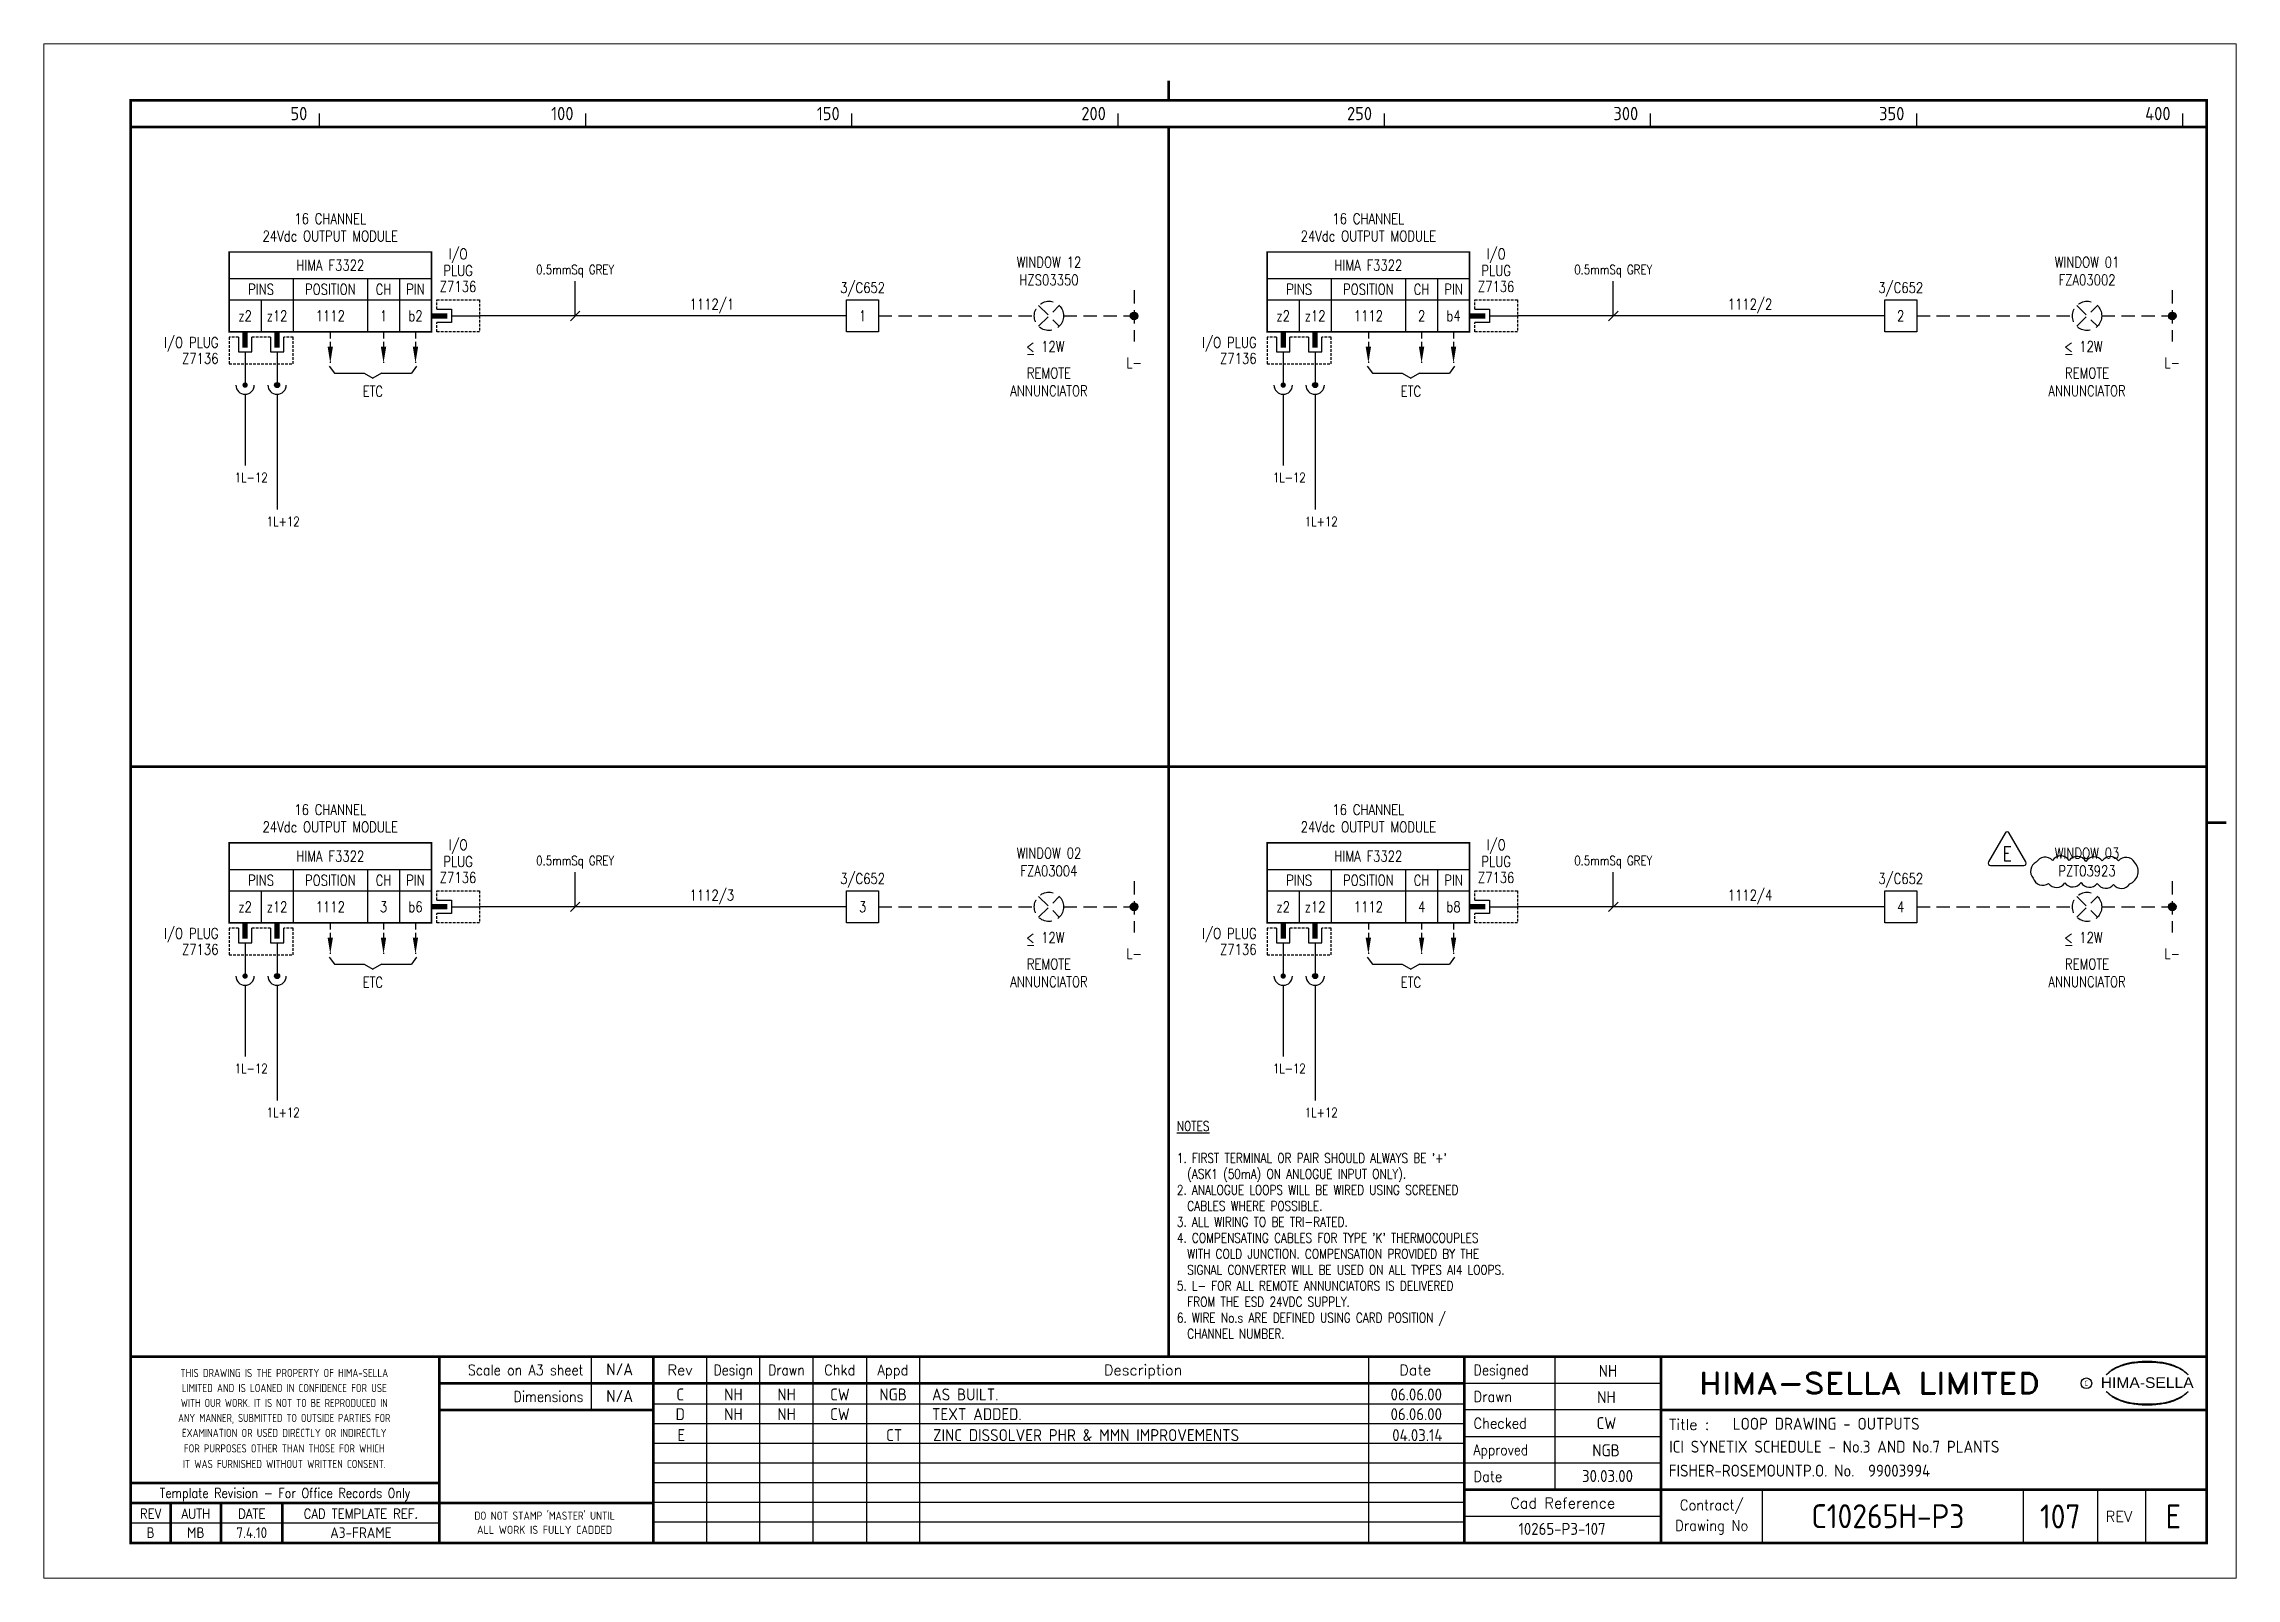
# Paper-space layout 'Layout1' of a CAD drawing. Extents: x 41 to 369, y 29 to 258.
# The model-space entities are those that its viewports show. They can reach past a viewport. Long polylines and large blocks are cut down to what shows.
import ezdxf
from ezdxf.enums import TextEntityAlignment as Align

# ---------------------------------------------------------------- set-up
doc = ezdxf.new("R2010")
doc.units = 0
doc.header["$LTSCALE"] = 0.25
doc.header["$MEASUREMENT"] = 0
doc.linetypes.add('HIDDEN2', pattern=[4.7625, 3.175, -1.5875])
doc.layers.get('0').update_dxf_attribs({"color": 41, "linetype": 'CONTINUOUS'})
for name, color, linetype in [('00-DRG_FRAME', 12, 'CONTINUOUS'), ('01-DRAW', 7, 'CONTINUOUS'), ('02-TEXT', 2, 'CONTINUOUS'), ('051-TEXT', 2, 'CONTINUOUS'), ('117', 7, 'CONTINUOUS'), ('117-TEXT', 2, 'CONTINUOUS'), ('DIM', 3, 'CONTINUOUS'), ('LAB', 2, 'CONTINUOUS'), ('RACK', 2, 'CONTINUOUS'), ('SLOT', 2, 'CONTINUOUS'), ('SNA', 2, 'CONTINUOUS'), ('TEXT', 2, 'CONTINUOUS'), ('TPOL', 3, 'CONTINUOUS'), ('XR_FUNCTION', 2, 'CONTINUOUS'), ('XR_MAIN', 2, 'CONTINUOUS')]:
    doc.layers.add(name, color=color, linetype=linetype)
doc.styles.add('ARIAL', font='ARIAL.TTF', dxfattribs={"height": 2.5})
doc.styles.add('CROSSREF', font='romans.shx', dxfattribs={"width": 0.8, "height": 2})
doc.styles.add('FUNCTION', font='ROMANS.shx', dxfattribs={"width": 0.8, "height": 2.5})
doc.styles.add('ISO', font='iso.shx')
doc.styles.add('PINS', font='ROMANS.shx', dxfattribs={"width": 0.8, "height": 2.5})
doc.styles.add('RACK', font='ROMANS.shx', dxfattribs={"width": 0.8, "height": 2.5})
doc.styles.add('ROMAND', font='ROMAND')
doc.styles.add('ROMANS', font='romans.shx', dxfattribs={"width": 0.8})
doc.styles.add('SLOT', font='romans.shx', dxfattribs={"width": 0.8, "height": 2})
doc.styles.add('SYMBOL', font='ROMANS.shx', dxfattribs={"width": 0.8, "height": 20})

psp = doc.layouts.get("Layout1")

msp = doc.modelspace()

# ---------------------------------------------------------------- texts
at = {"layer": '00-DRG_FRAME', "style": 'ISO'}
for s, p in [('50', (47.69, 267.75)), ('100', (97.69, 267.75)), ('150', (147.69, 267.75)), ('200', (197.69, 267.75)), ('250', (247.69, 267.75)), ('300', (297.69, 267.75)), ('350', (347.69, 267.75)), ('400', (397.69, 267.75))]:
    msp.add_text(s, height=2.5, dxfattribs=at).set_placement(p, align=Align.RIGHT)
at = {"layer": '00-DRG_FRAME', "color": 3, "style": 'ISO'}
for s, width, p in [('THIS DRAWING IS THE PROPERTY OF HIMA-SELLA', 0.9, (43.36, 32.44)), ("DO NOT STAMP 'MASTER' UNTIL", 0.95, (92.25, 5.79))]:
    msp.add_text(s, height=1.53, dxfattribs=dict(at, width=width)).set_placement(p, align=Align.MIDDLE)
at = {"layer": '00-DRG_FRAME', "color": 4, "style": 'ROMAND', "width": 0.87}
for s, p in [('Scale on A3 sheet', (99.54, 32)), ('Dimensions', (99.54, 27.01))]:
    msp.add_text(s, height=2, dxfattribs=at).set_placement(p, align=Align.RIGHT)
at = {"layer": '00-DRG_FRAME', "color": 4, "style": 'ROMAND'}
for s, p in [('Rev', (117.7, 32)), ('Description', (204.69, 32)), ('Date', (255.79, 32))]:
    msp.add_text(s, height=2, dxfattribs=at).set_placement(p, align=Align.CENTER)
for s, width, p in [('Design', 0.85, (127.7, 32)), ('Drawn', 0.85, (137.7, 32)), ('Chkd', 0.9, (147.7, 32)), ('Appd', 0.9, (157.7, 32))]:
    msp.add_text(s, height=2, dxfattribs=dict(at, width=width)).set_placement(p, align=Align.CENTER)
for s, width, p in [('Designed', 0.87, (266.75, 32)), ('Drawn', 0.9, (266.75, 27)), ('Checked', 0.9, (266.75, 22)), ('Approved', 0.85, (266.75, 17)), ('Date', 0.9, (266.75, 12))]:
    msp.add_text(s, height=2, dxfattribs=dict(at, width=width)).set_placement(p)
at = {"layer": '00-DRG_FRAME', "color": 3, "style": 'ISO'}
for s, width, p in [('LIMITED AND IS LOANED IN CONFIDENCE FOR USE', 0.9, (43.36, 29.62)), ('ANY MANNER, SUBMITTED TO OUTSIDE PARTIES FOR', 0.87, (43.36, 23.99)), ('WITH OUR WORK. IT IS NOT TO BE REPRODUCED IN', 0.87, (43.36, 26.81)), ('EXAMINATION OR USED DIRECTLY OR INDIRECTLY', 0.9, (43.36, 21.18)), ('FOR PURPOSES OTHER THAN THOSE FOR WHICH', 0.9, (43.36, 18.27)), ('IT WAS FURNISHED WITHOUT WRITTEN CONSENT.', 0.9, (43.36, 15.35))]:
    msp.add_text(s, height=1.53, dxfattribs=dict(at, width=width)).set_placement(p, align=Align.MIDDLE_CENTER)
at = {"layer": '00-DRG_FRAME', "style": 'ROMAND', "width": 1.15}
msp.add_text('HIMA-SELLA LIMITED', height=4, dxfattribs=at).set_placement((341.1, 30.5), align=Align.MIDDLE)
at = {"layer": '00-DRG_FRAME', "color": 3, "style": 'ISO', "width": 0.9}
msp.add_text('C', height=1, dxfattribs=at).set_placement((381.84, 30), align=Align.CENTER)
at = {"layer": '00-DRG_FRAME', "style": 'ARIAL', "width": 1.05}
msp.add_text('HIMA-SELLA', height=2, dxfattribs=at).set_placement((393.3, 29.63), align=Align.CENTER)
at = {"layer": '00-DRG_FRAME', "color": 4, "style": 'ROMAND'}
msp.add_text('Title :', height=2, dxfattribs=at).set_placement((303.5, 21.75))
for s, height, width, p in [('Template Revision - For Office Records Only', 1.8, 0.85, (43.5, 9.62)), ('Contract/', 2, 0.9, (311.5, 7.5)), ('REV', 1.8, 0.9, (18.25, 6)), ('AUTH', 1.8, 0.9, (26.75, 6)), ('DATE', 1.8, 0.9, (37.25, 6)), ('CAD TEMPLATE REF.', 1.8, 0.9, (57.75, 6)), ('Drawing No', 2, 0.9, (311.5, 3.5))]:
    msp.add_text(s, height=height, dxfattribs=dict(at, width=width)).set_placement(p, align=Align.MIDDLE)
for s, p in [('Cad Reference', (283.5, 8)), ('REV', (388, 5.5))]:
    msp.add_text(s, height=2, dxfattribs=at).set_placement(p, align=Align.MIDDLE)
at = {"layer": '00-DRG_FRAME', "color": 41, "style": 'ISO'}
for s, p in [('B', (18.25, 1.45)), ('MB', (26.75, 1.45)), ('7.4.10', (37.25, 1.45)), ('A3-FRAME', (57.75, 1.45))]:
    msp.add_text(s, height=2, dxfattribs=at).set_placement(p, align=Align.CENTER)
at = {"layer": '00-DRG_FRAME', "color": 3, "style": 'ISO'}
msp.add_text('ALL WORK IS FULLY CADDED', height=1.53, dxfattribs=at).set_placement((92.25, 2.98), align=Align.MIDDLE_CENTER)
at = {"layer": '01-DRAW', "color": 2, "style": 'ROMANS', "width": 0.8}
for p in [(60, 215.83), (255, 215.83), (60, 104.83), (255, 104.83)]:
    msp.add_text('ETC', height=2, dxfattribs=at).set_placement(p, align=Align.CENTER)
at = {"layer": '01-DRAW', "style": 'ROMANS', "width": 0.8}
for s, p in [('1L-12', (34.06, 199.76)), ('1L-12', (229.06, 199.76)), ('1L+12', (40.06, 191.5)), ('1L+12', (235.06, 191.5)), ('1L-12', (34.06, 88.76)), ('1L-12', (229.06, 88.76)), ('1L+12', (40.06, 80.5)), ('1L+12', (235.06, 80.5))]:
    msp.add_text(s, height=1.75, dxfattribs=at).set_placement(p)
at = {"layer": '01-DRAW', "char_height": 2, "attachment_point": 5, "style": 'ROMANS'}
for s, insert in [('1', (152, 231)), ('2', (347, 231)), ('3', (152, 120)), ('4', (347, 120))]:
    msp.add_mtext_dynamic_manual_height_columns(s, width=6, gutter_width=12.5, heights=[5.95], dxfattribs=dict(at, insert=insert))
at = {"layer": '01-DRAW', "insert": (211.02, 79.72), "char_height": 1.8, "width": 80.9791, "attachment_point": 1, "style": 'ROMANS'}
msp.add_mtext("{\\LNOTES\\P\\P}1. FIRST TERMINAL OR PAIR SHOULD ALWAYS BE '+'\\P  (ASK1 (50mA) ON ANLOGUE INPUT ONLY).\\P2. ANALOGUE LOOPS WILL BE WIRED USING SCREENED\\P  CABLES WHERE POSSIBLE.\\P3. ALL WIRING TO BE TRI-RATED.\\P4. COMPENSATING CABLES FOR TYPE 'K' THERMOCOUPLES \\P  WITH COLD JUNCTION. COMPENSATION PROVIDED BY THE\\P  SIGNAL CONVERTER WILL BE USED ON ALL TYPES AI4 LOOPS.\\P5. L- FOR ALL REMOTE ANNUNCIATORS IS DELIVERED \\P  FROM THE ESD 24VDC SUPPLY.\\P6. WIRE No.s ARE DEFINED USING CARD POSITION /\\P  CHANNEL NUMBER.          ", dxfattribs=at)
at = {"layer": '051-TEXT', "style": 'ROMANS', "width": 0.8}
for s, p in [('3/C652', (152, 235.3)), ('3/C652', (347, 235.3)), ('1112/1', (123.68, 232.19)), ('1112/2', (318.68, 232.19)), ('1112/3', (123.68, 121.19)), ('3/C652', (152, 124.3)), ('1112/4', (318.68, 121.19)), ('3/C652', (347, 124.3))]:
    msp.add_text(s, height=2, dxfattribs=at).set_placement(p, align=Align.CENTER)
for p in [(203, 223.2), (398, 223.2), (203, 112.2), (398, 112.2)]:
    msp.add_text('L-', height=2, dxfattribs=at).set_placement(p, align=Align.TOP_CENTER)
at = {"layer": '117-TEXT', "style": 'SLOT', "width": 0.8}
for s, p in [('<', (182.68, 224.24)), ('-', (182.68, 222.88)), ('12W', (185.54, 224.23)), ('<', (377.68, 224.24)), ('-', (377.68, 222.88)), ('12W', (380.54, 224.23)), ('<', (182.68, 113.24)), ('-', (182.68, 111.88)), ('12W', (185.54, 113.23)), ('<', (377.68, 113.24)), ('-', (377.68, 111.88)), ('12W', (380.54, 113.23))]:
    msp.add_text(s, height=2, dxfattribs=at).set_placement(p)
at = {"layer": 'DIM', "style": 'ROMANS', "width": 0.8}
for p in [(98, 238.81), (293, 238.81), (98, 127.81), (293, 127.81)]:
    msp.add_text('0.5mmSq GREY', height=1.75, dxfattribs=at).set_placement(p, align=Align.CENTER)
at = {"layer": 'TEXT', "color": 2, "char_height": 2, "width": 50, "style": 'ROMANS'}
for s, insert, attachment_point in [('WINDOW 12\\PHZS03350', (187, 236.75), 8), ('WINDOW 01\\PFZA03002', (382, 236.75), 8), ('REMOTE\\PANNUNCIATOR', (187, 221.25), 2), ('REMOTE\\PANNUNCIATOR', (382, 221.25), 2), ('WINDOW 02\\PFZA03004', (187, 125.75), 8), ('WINDOW 03\\PPZT03923', (382, 125.75), 8), ('REMOTE\\PANNUNCIATOR', (187, 110.25), 2), ('REMOTE\\PANNUNCIATOR', (382, 110.25), 2)]:
    msp.add_mtext(s, dxfattribs=dict(at, insert=insert, attachment_point=attachment_point))

# ---------------------------------------------------------------- blocks, each defined once
blk = doc.blocks.new('A3-REVA')
at = {"layer": '051-TEXT', "style": 'ISO'}
for tag, p in [('DESIGNED', (292.01, 31.7)), ('A', (117.73, 27.28)), ('DES', (127.73, 27.28)), ('DRN', (137.73, 27.28)), ('CHKD', (147.73, 27.28)), ('APPD', (157.73, 27.28)), ('DATE', (256, 27.28)), ('DRAWN', (291.72, 26.77)), ('CHECKED', (291.72, 21.89)), ('APPD', (291.65, 16.79)), ('DATE', (291.92, 11.96))]:
    blk.add_attdef(tag, text='', height=2.25, dxfattribs=at).set_placement(p, align=Align.CENTER)
blk.add_attdef('DESCRIPTION', (165.03, 27.28), '', height=2.25, dxfattribs=at)
blk = doc.blocks.new('A3-TITLE')
at = {"layer": '051-TEXT', "style": 'ISO'}
blk.add_attdef('TITLE_1', (315.46, 21.78), '', height=2.25, dxfattribs=at)
for tag, p in [('DRGNO', (376.96, 3.24)), ('REV.', (398.2, 3.24))]:
    blk.add_attdef(tag, text='', height=4.5, dxfattribs=at).set_placement(p, align=Align.CENTER)
blk = doc.blocks.new('A3-CONTRACT')
at = {"layer": '051-TEXT', "color": 41, "style": 'ISO'}
for tag, height, p in [('SCALE', 2.25, (106.71, 31.82)), ('DIMS', 2.25, (106.71, 26.8)), ('CONTRACT', 4.5, (344.94, 3.1)), ('CAD-REF', 2.25, (283.73, 1.84))]:
    blk.add_attdef(tag, text='', height=height, dxfattribs=at).set_placement(p, align=Align.CENTER)
for tag, p in [('TITLE_2', (303.86, 17.28)), ('TITLE_3', (303.79, 12.78))]:
    blk.add_attdef(tag, p, '', height=2.25, dxfattribs=at)
blk = doc.blocks.new('A3-REVB')
at = {"layer": '051-TEXT', "style": 'ISO'}
for tag, p in [('A', (124.85, -20.36)), ('DES', (134.85, -20.36)), ('DRN', (144.85, -20.36)), ('CHKD', (154.85, -20.36)), ('APPD', (164.85, -20.36)), ('DATE', (263.12, -20.36))]:
    blk.add_attdef(tag, text='', height=2.25, dxfattribs=at).set_placement(p, align=Align.CENTER)
blk.add_attdef('DESCRIPTION', (172.15, -20.36), '', height=2.25, dxfattribs=at)
blk = doc.blocks.new('F3322-01')
for p, q in [((-38, 7), (0, 7)), ((-26, 7), (-26, -3)), ((-12, 7), (-12, -3)), ((-6, 7), (-6, -3)), ((-38, 3), (0, 3)), ((-32, 3), (-32, -3)), ((1, 1.25), (3.75, 1.25)), ((3.75, 1.25), (3.75, -1.25)), ((3.75, 0), (9, 0)), ((-36.25, -4), (-36.25, -6.75)), ((-33.75, -6.75), (-33.75, -4)), ((-30.25, -4), (-30.25, -6.75)), ((-27.75, -6.75), (-27.75, -4)), ((3.75, -1.25), (1, -1.25)), ((-36.25, -6.75), (-33.75, -6.75)), ((-35, -6.75), (-35, -9)), ((-30.25, -6.75), (-27.75, -6.75)), ((-29, -6.75), (-29, -9))]:
    blk.add_line(p, q)
at = {"const_width": 0.3}
blk.add_lwpolyline([(0, -3), (-38, -3), (-38, 12), (0, 12)], close=True, dxfattribs=at)
blk.add_lwpolyline([(3, 0, 1, 1, 0), (0, 0, 0.5, 0.5, 0)], format="xyseb")
at = {"color": 3, "linetype": 'HIDDEN2', "ltscale": 0.4}
for points in [[(1, 1.25), (1, 3), (9, 3), (9, -3), (1, -3), (1, -1.25)], [(-36.25, -4), (-38, -4), (-38, -9), (-26, -9), (-26, -4), (-27.75, -4)], [(-30.25, -4), (-33.75, -4)]]:
    blk.add_lwpolyline(points, dxfattribs=at)
at = {"const_width": 1}
for points in [[(-35, -6), (-35, -3)], [(-29, -6), (-29, -3)]]:
    blk.add_lwpolyline(points, dxfattribs=at)
at = {"layer": 'LAB', "style": 'PINS', "width": 0.8, "flags": 1}
blk.add_attdef('LAB1', text='', height=1.5, dxfattribs=at).set_placement((-41, -1), align=Align.RIGHT)
at = {"layer": 'RACK', "style": 'RACK', "width": 0.8}
blk.add_attdef('SLOT', text='', height=2, dxfattribs=at).set_placement((-19, 0), align=Align.MIDDLE)
at = {"layer": 'SLOT', "style": 'SLOT', "width": 0.8}
blk.add_attdef('ADD1', text='', height=2, dxfattribs=at).set_placement((-9, 0), align=Align.MIDDLE)
at = {"layer": 'SNA', "style": 'SYMBOL', "width": 0.8, "flags": 1}
blk.add_attdef('SNA', text='', height=1.5, dxfattribs=at).set_placement((-41, 5), align=Align.RIGHT)
at = {"layer": 'TEXT', "style": 'ROMANS', "width": 0.8}
for s, p in [('16 CHANNEL', (-19, 17.25)), ('24Vdc OUTPUT MODULE', (-19, 14))]:
    blk.add_text(s, height=2, dxfattribs=at).set_placement(p, align=Align.CENTER)
for s, p in [('I/O', (5, 11.5)), ('HIMA F3322', (-19, 9.5)), ('PLUG', (5, 8.5)), ('PINS', (-32, 5)), ('POSITION', (-19, 5)), ('CH', (-9, 5)), ('PIN', (-3, 5)), ('Z7136', (5, 5.5)), ('z2', (-35, 0)), ('z12', (-29, 0)), ('b2', (-3, 0))]:
    blk.add_text(s, height=2, dxfattribs=at).set_placement(p, align=Align.MIDDLE)
for s, p in [('I/O PLUG', (-40, -5)), ('Z7136', (-40, -8))]:
    blk.add_text(s, height=2, dxfattribs=at).set_placement(p, align=Align.MIDDLE_RIGHT)
at = {"layer": 'TPOL', "color": 2, "style": 'PINS', "width": 0.8}
blk.add_attdef('CN1', text='', height=2, dxfattribs=at).set_placement((-3, 0), align=Align.MIDDLE)
at = {"layer": 'TPOL', "style": 'PINS', "width": 0.8, "flags": 1}
blk.add_attdef('CN2', text='', height=1, dxfattribs=at).set_placement((9, 0), align=Align.MIDDLE_RIGHT)
for tag, p in [('CN3', (-35, -9)), ('CN4', (-29, -9))]:
    blk.add_attdef(tag, text='', height=1, dxfattribs=at).set_placement(p, align=Align.BOTTOM_CENTER)
at = {"layer": 'XR_FUNCTION', "style": 'FUNCTION', "width": 0.8, "flags": 1}
blk.add_attdef('XR_FUNCTION', text='', height=1.5, dxfattribs=at).set_placement((-41, 7), align=Align.RIGHT)
at = {"layer": 'XR_MAIN', "style": 'CROSSREF', "width": 0.8, "flags": 1}
blk.add_attdef('XR_MAIN', text='', height=1.5, dxfattribs=at).set_placement((-41, 1), align=Align.RIGHT)
blk = doc.blocks.new('DOT')
for radius in [0.75, 0.65, 0.55, 0.45, 0.35, 0.25, 0.15, 0.05]:
    blk.add_circle((0, 0), radius)
blk = doc.blocks.new('F3322-02')
for p, q in [((-38, 7), (0, 7)), ((-26, 7), (-26, -3)), ((-12, 7), (-12, -3)), ((-6, 7), (-6, -3)), ((-38, 3), (0, 3)), ((-32, 3), (-32, -3)), ((1, 1.25), (3.75, 1.25)), ((3.75, 1.25), (3.75, -1.25)), ((3.75, 0), (9, 0)), ((-36.25, -4), (-36.25, -6.75)), ((-33.75, -6.75), (-33.75, -4)), ((-30.25, -4), (-30.25, -6.75)), ((-27.75, -6.75), (-27.75, -4)), ((3.75, -1.25), (1, -1.25)), ((-36.25, -6.75), (-33.75, -6.75)), ((-35, -6.75), (-35, -9)), ((-30.25, -6.75), (-27.75, -6.75)), ((-29, -6.75), (-29, -9))]:
    blk.add_line(p, q)
at = {"const_width": 0.3}
blk.add_lwpolyline([(0, -3), (-38, -3), (-38, 12), (0, 12)], close=True, dxfattribs=at)
blk.add_lwpolyline([(3, 0, 1, 1, 0), (0, 0, 0.5, 0.5, 0)], format="xyseb")
at = {"color": 3, "linetype": 'HIDDEN2', "ltscale": 0.4}
for points in [[(1, 1.25), (1, 3), (9, 3), (9, -3), (1, -3), (1, -1.25)], [(-36.25, -4), (-38, -4), (-38, -9), (-26, -9), (-26, -4), (-27.75, -4)], [(-30.25, -4), (-33.75, -4)]]:
    blk.add_lwpolyline(points, dxfattribs=at)
at = {"const_width": 1}
for points in [[(-35, -6), (-35, -3)], [(-29, -6), (-29, -3)]]:
    blk.add_lwpolyline(points, dxfattribs=at)
at = {"layer": 'LAB', "style": 'PINS', "width": 0.8, "flags": 1}
blk.add_attdef('LAB1', text='', height=1.5, dxfattribs=at).set_placement((-41, -1), align=Align.RIGHT)
at = {"layer": 'RACK', "style": 'RACK', "width": 0.8}
blk.add_attdef('SLOT', text='', height=2, dxfattribs=at).set_placement((-19, 0), align=Align.MIDDLE)
at = {"layer": 'SLOT', "style": 'SLOT', "width": 0.8}
blk.add_attdef('ADD1', text='', height=2, dxfattribs=at).set_placement((-9, 0), align=Align.MIDDLE)
at = {"layer": 'SNA', "style": 'SYMBOL', "width": 0.8, "flags": 1}
blk.add_attdef('SNA', text='', height=1.5, dxfattribs=at).set_placement((-41, 5), align=Align.RIGHT)
at = {"layer": 'TEXT', "style": 'ROMANS', "width": 0.8}
for s, p in [('16 CHANNEL', (-19, 17.25)), ('24Vdc OUTPUT MODULE', (-19, 14))]:
    blk.add_text(s, height=2, dxfattribs=at).set_placement(p, align=Align.CENTER)
for s, p in [('I/O', (5, 11.5)), ('HIMA F3322', (-19, 9.5)), ('PLUG', (5, 8.5)), ('PINS', (-32, 5)), ('POSITION', (-19, 5)), ('CH', (-9, 5)), ('PIN', (-3, 5)), ('Z7136', (5, 5.5)), ('z2', (-35, 0)), ('z12', (-29, 0)), ('b4', (-3, 0))]:
    blk.add_text(s, height=2, dxfattribs=at).set_placement(p, align=Align.MIDDLE)
for s, p in [('I/O PLUG', (-40, -5)), ('Z7136', (-40, -8))]:
    blk.add_text(s, height=2, dxfattribs=at).set_placement(p, align=Align.MIDDLE_RIGHT)
at = {"layer": 'TPOL', "color": 2, "style": 'PINS', "width": 0.8}
blk.add_attdef('CN1', text='', height=2, dxfattribs=at).set_placement((-3, 0), align=Align.MIDDLE)
at = {"layer": 'TPOL', "style": 'PINS', "width": 0.8, "flags": 1}
blk.add_attdef('CN2', text='', height=1, dxfattribs=at).set_placement((9, 0), align=Align.MIDDLE_RIGHT)
for tag, p in [('CN3', (-35, -9)), ('CN4', (-29, -9))]:
    blk.add_attdef(tag, text='', height=1, dxfattribs=at).set_placement(p, align=Align.BOTTOM_CENTER)
at = {"layer": 'XR_FUNCTION', "style": 'FUNCTION', "width": 0.8, "flags": 1}
blk.add_attdef('XR_FUNCTION', text='', height=1.5, dxfattribs=at).set_placement((-41, 7), align=Align.RIGHT)
at = {"layer": 'XR_MAIN', "style": 'CROSSREF', "width": 0.8, "flags": 1}
blk.add_attdef('XR_MAIN', text='', height=1.5, dxfattribs=at).set_placement((-41, 1), align=Align.RIGHT)
blk = doc.blocks.new('F3322-03')
for p, q in [((-38, 7), (0, 7)), ((-26, 7), (-26, -3)), ((-12, 7), (-12, -3)), ((-6, 7), (-6, -3)), ((-38, 3), (0, 3)), ((-32, 3), (-32, -3)), ((1, 1.25), (3.75, 1.25)), ((3.75, 1.25), (3.75, -1.25)), ((3.75, 0), (9, 0)), ((-36.25, -4), (-36.25, -6.75)), ((-33.75, -6.75), (-33.75, -4)), ((-30.25, -4), (-30.25, -6.75)), ((-27.75, -6.75), (-27.75, -4)), ((3.75, -1.25), (1, -1.25)), ((-36.25, -6.75), (-33.75, -6.75)), ((-35, -6.75), (-35, -9)), ((-30.25, -6.75), (-27.75, -6.75)), ((-29, -6.75), (-29, -9))]:
    blk.add_line(p, q)
at = {"const_width": 0.3}
blk.add_lwpolyline([(0, -3), (-38, -3), (-38, 12), (0, 12)], close=True, dxfattribs=at)
blk.add_lwpolyline([(3, 0, 1, 1, 0), (0, 0, 0.5, 0.5, 0)], format="xyseb")
at = {"color": 3, "linetype": 'HIDDEN2', "ltscale": 0.4}
for points in [[(1, 1.25), (1, 3), (9, 3), (9, -3), (1, -3), (1, -1.25)], [(-36.25, -4), (-38, -4), (-38, -9), (-26, -9), (-26, -4), (-27.75, -4)], [(-30.25, -4), (-33.75, -4)]]:
    blk.add_lwpolyline(points, dxfattribs=at)
at = {"const_width": 1}
for points in [[(-35, -6), (-35, -3)], [(-29, -6), (-29, -3)]]:
    blk.add_lwpolyline(points, dxfattribs=at)
at = {"layer": 'LAB', "style": 'PINS', "width": 0.8, "flags": 1}
blk.add_attdef('LAB1', text='', height=1.5, dxfattribs=at).set_placement((-41, -1), align=Align.RIGHT)
at = {"layer": 'RACK', "style": 'RACK', "width": 0.8}
blk.add_attdef('SLOT', text='', height=2, dxfattribs=at).set_placement((-19, 0), align=Align.MIDDLE)
at = {"layer": 'SLOT', "style": 'SLOT', "width": 0.8}
blk.add_attdef('ADD1', text='', height=2, dxfattribs=at).set_placement((-9, 0), align=Align.MIDDLE)
at = {"layer": 'SNA', "style": 'SYMBOL', "width": 0.8, "flags": 1}
blk.add_attdef('SNA', text='', height=1.5, dxfattribs=at).set_placement((-41, 5), align=Align.RIGHT)
at = {"layer": 'TEXT', "style": 'ROMANS', "width": 0.8}
for s, p in [('16 CHANNEL', (-19, 17.25)), ('24Vdc OUTPUT MODULE', (-19, 14))]:
    blk.add_text(s, height=2, dxfattribs=at).set_placement(p, align=Align.CENTER)
for s, p in [('I/O', (5, 11.5)), ('HIMA F3322', (-19, 9.5)), ('PLUG', (5, 8.5)), ('PINS', (-32, 5)), ('POSITION', (-19, 5)), ('CH', (-9, 5)), ('PIN', (-3, 5)), ('Z7136', (5, 5.5)), ('z2', (-35, 0)), ('z12', (-29, 0)), ('b6', (-3, 0))]:
    blk.add_text(s, height=2, dxfattribs=at).set_placement(p, align=Align.MIDDLE)
for s, p in [('I/O PLUG', (-40, -5)), ('Z7136', (-40, -8))]:
    blk.add_text(s, height=2, dxfattribs=at).set_placement(p, align=Align.MIDDLE_RIGHT)
at = {"layer": 'TPOL', "color": 2, "style": 'PINS', "width": 0.8}
blk.add_attdef('CN1', text='', height=2, dxfattribs=at).set_placement((-3, 0), align=Align.MIDDLE)
at = {"layer": 'TPOL', "style": 'PINS', "width": 0.8, "flags": 1}
blk.add_attdef('CN2', text='', height=1, dxfattribs=at).set_placement((9, 0), align=Align.MIDDLE_RIGHT)
for tag, p in [('CN3', (-35, -9)), ('CN4', (-29, -9))]:
    blk.add_attdef(tag, text='', height=1, dxfattribs=at).set_placement(p, align=Align.BOTTOM_CENTER)
at = {"layer": 'XR_FUNCTION', "style": 'FUNCTION', "width": 0.8, "flags": 1}
blk.add_attdef('XR_FUNCTION', text='', height=1.5, dxfattribs=at).set_placement((-41, 7), align=Align.RIGHT)
at = {"layer": 'XR_MAIN', "style": 'CROSSREF', "width": 0.8, "flags": 1}
blk.add_attdef('XR_MAIN', text='', height=1.5, dxfattribs=at).set_placement((-41, 1), align=Align.RIGHT)
blk = doc.blocks.new('F3322-04')
for p, q in [((-38, 7), (0, 7)), ((-26, 7), (-26, -3)), ((-12, 7), (-12, -3)), ((-6, 7), (-6, -3)), ((-38, 3), (0, 3)), ((-32, 3), (-32, -3)), ((1, 1.25), (3.75, 1.25)), ((3.75, 1.25), (3.75, -1.25)), ((3.75, 0), (9, 0)), ((-36.25, -4), (-36.25, -6.75)), ((-33.75, -6.75), (-33.75, -4)), ((-30.25, -4), (-30.25, -6.75)), ((-27.75, -6.75), (-27.75, -4)), ((3.75, -1.25), (1, -1.25)), ((-36.25, -6.75), (-33.75, -6.75)), ((-35, -6.75), (-35, -9)), ((-30.25, -6.75), (-27.75, -6.75)), ((-29, -6.75), (-29, -9))]:
    blk.add_line(p, q)
at = {"const_width": 0.3}
blk.add_lwpolyline([(0, -3), (-38, -3), (-38, 12), (0, 12)], close=True, dxfattribs=at)
blk.add_lwpolyline([(3, 0, 1, 1, 0), (0, 0, 0.5, 0.5, 0)], format="xyseb")
at = {"color": 3, "linetype": 'HIDDEN2', "ltscale": 0.4}
for points in [[(1, 1.25), (1, 3), (9, 3), (9, -3), (1, -3), (1, -1.25)], [(-36.25, -4), (-38, -4), (-38, -9), (-26, -9), (-26, -4), (-27.75, -4)], [(-30.25, -4), (-33.75, -4)]]:
    blk.add_lwpolyline(points, dxfattribs=at)
at = {"const_width": 1}
for points in [[(-35, -6), (-35, -3)], [(-29, -6), (-29, -3)]]:
    blk.add_lwpolyline(points, dxfattribs=at)
at = {"layer": 'LAB', "style": 'PINS', "width": 0.8, "flags": 1}
blk.add_attdef('LAB1', text='', height=1.5, dxfattribs=at).set_placement((-41, -1), align=Align.RIGHT)
at = {"layer": 'RACK', "style": 'RACK', "width": 0.8}
blk.add_attdef('SLOT', text='', height=2, dxfattribs=at).set_placement((-19, 0), align=Align.MIDDLE)
at = {"layer": 'SLOT', "style": 'SLOT', "width": 0.8}
blk.add_attdef('ADD1', text='', height=2, dxfattribs=at).set_placement((-9, 0), align=Align.MIDDLE)
at = {"layer": 'SNA', "style": 'SYMBOL', "width": 0.8, "flags": 1}
blk.add_attdef('SNA', text='', height=1.5, dxfattribs=at).set_placement((-41, 5), align=Align.RIGHT)
at = {"layer": 'TEXT', "style": 'ROMANS', "width": 0.8}
for s, p in [('16 CHANNEL', (-19, 17.25)), ('24Vdc OUTPUT MODULE', (-19, 14))]:
    blk.add_text(s, height=2, dxfattribs=at).set_placement(p, align=Align.CENTER)
for s, p in [('I/O', (5, 11.5)), ('HIMA F3322', (-19, 9.5)), ('PLUG', (5, 8.5)), ('PINS', (-32, 5)), ('POSITION', (-19, 5)), ('CH', (-9, 5)), ('PIN', (-3, 5)), ('Z7136', (5, 5.5)), ('z2', (-35, 0)), ('z12', (-29, 0)), ('b8', (-3, 0))]:
    blk.add_text(s, height=2, dxfattribs=at).set_placement(p, align=Align.MIDDLE)
for s, p in [('I/O PLUG', (-40, -5)), ('Z7136', (-40, -8))]:
    blk.add_text(s, height=2, dxfattribs=at).set_placement(p, align=Align.MIDDLE_RIGHT)
at = {"layer": 'TPOL', "color": 2, "style": 'PINS', "width": 0.8}
blk.add_attdef('CN1', text='', height=2, dxfattribs=at).set_placement((-3, 0), align=Align.MIDDLE)
at = {"layer": 'TPOL', "style": 'PINS', "width": 0.8, "flags": 1}
blk.add_attdef('CN2', text='', height=1, dxfattribs=at).set_placement((9, 0), align=Align.MIDDLE_RIGHT)
for tag, p in [('CN3', (-35, -9)), ('CN4', (-29, -9))]:
    blk.add_attdef(tag, text='', height=1, dxfattribs=at).set_placement(p, align=Align.BOTTOM_CENTER)
at = {"layer": 'XR_FUNCTION', "style": 'FUNCTION', "width": 0.8, "flags": 1}
blk.add_attdef('XR_FUNCTION', text='', height=1.5, dxfattribs=at).set_placement((-41, 7), align=Align.RIGHT)
at = {"layer": 'XR_MAIN', "style": 'CROSSREF', "width": 0.8, "flags": 1}
blk.add_attdef('XR_MAIN', text='', height=1.5, dxfattribs=at).set_placement((-41, 1), align=Align.RIGHT)
blk = doc.blocks.new('TRI-E')
at = {"layer": '01-DRAW'}
blk.add_lwpolyline([(224.71, 256.03), (221.59, 250.63, 0.57735), (221.98, 249.95), (228.22, 249.95, 0.57735), (228.61, 250.63), (225.49, 256.03, 0.57735)], format="xyb", close=True, dxfattribs=at)
at = {"layer": '02-TEXT', "color": 2, "style": 'ROMANS', "width": 0.8}
blk.add_text('E', height=2.7, dxfattribs=at).set_placement((225.1, 252.2), align=Align.MIDDLE)

# ---------------------------------------------------------------- linework, layer by layer
at = {"layer": '00-DRG_FRAME'}
for p, q in [((50, 266.5), (50, 269)), ((100, 266.5), (100, 269)), ((150, 266.5), (150, 269)), ((200, 266.5), (200, 269)), ((250, 266.5), (250, 269)), ((300, 266.5), (300, 269)), ((350, 266.5), (350, 269)), ((400, 266.5), (400, 269)), ((101.01, 35.5), (101.01, 25.5)), ((122.7, 35.5), (122.7, 0.5)), ((132.7, 0.5), (132.7, 35.5)), ((142.7, 0.5), (142.7, 35.5)), ((152.7, 35.5), (152.7, 0.5)), ((162.7, 35.5), (162.7, 0.5)), ((247, 35.5), (247, 0.5)), ((282, 35.5), (282, 10.5)), ((265, 30.5), (302, 30.5)), ((265, 26.59), (112.7, 26.59)), ((302, 25.5), (265, 25.5)), ((265, 22.89), (112.7, 22.89)), ((265, 19.19), (112.7, 19.19)), ((265, 20.5), (302, 20.5)), ((265, 15.49), (112.7, 15.49)), ((302, 15.5), (265, 15.5)), ((265, 11.79), (112.7, 11.79)), ((321, 10.5), (321, 0.5)), ((370, 10.5), (370, 0.5)), ((384, 0.5), (384, 10.5)), ((393, 10.5), (393, 0.5)), ((72.5, 4.25), (14.5, 4.25)), ((265, 8.09), (112.7, 8.09)), ((265, 4.39), (112.7, 4.39)), ((302, 5.5), (265, 5.5))]:
    msp.add_line(p, q, dxfattribs=at)
at = {"layer": '00-DRG_FRAME', "const_width": 0.5}
for points in [[(209.5, 271.5), (209.5, 275.18)], [(209.5, 271.5), (209.5, 275.18)], [(14.5, 266.5), (404.5, 266.5)], [(209.5, 35.5), (209.5, 266.5)], [(14.5, 146.31), (404.5, 146.31)], [(404.5, 135.81), (408.18, 135.81)], [(404.5, 35.5), (14.5, 35.5)], [(72.5, 0.5), (72.5, 35.5)], [(112.7, 0.5), (112.7, 35.5)], [(265, 35.5), (265, 0.5)], [(302, 0.5), (302, 35.5)], [(265, 30.5), (72.5, 30.5)], [(112.7, 25.5), (72.5, 25.5)], [(404.5, 25.5), (302, 25.5)], [(14.5, 11.75), (72.5, 11.75)], [(14.5, 8), (72.5, 8)], [(22, 0.5), (22, 8)], [(31.5, 0.5), (31.5, 8)], [(43, 0.5), (43, 8)], [(112.7, 8), (72.5, 8)], [(265, 10.5), (404.5, 10.5)]]:
    msp.add_lwpolyline(points, dxfattribs=at)
msp.add_lwpolyline([(14.5, 0.5), (404.5, 0.5), (404.5, 271.5), (14.5, 271.5)], close=True, dxfattribs=at)
at = {"layer": '00-DRG_FRAME', "color": 3}
msp.add_circle((381.88, 30.5), 1, dxfattribs=at)
for centre, radius, start, end in [((390.6, 26.83), 7.24, 106.0532, 133.5024), ((390.11, 28.1), 5.98, 122.244, 131.6154), ((389.75, 28.78), 5.21, 111.8206, 122.8668), ((391.78, 24.7), 9.76, 107.5931, 113.9452), ((393.1, 18.5), 15.94, 89.2698, 106.3911), ((392.1, 23.52), 10.99, 96.0146, 107.3203), ((393.29, 16.31), 18.28, 92.8917, 97.3734), ((393.24, 18.86), 15.73, 89.7805, 93.1738), ((393.36, 18.86), 15.73, 86.8262, 90.2195), ((393.51, 18.5), 15.94, 73.6089, 90.7302), ((393.31, 16.31), 18.28, 82.6266, 87.1083), ((394.51, 23.52), 10.99, 72.6797, 83.9854), ((394.83, 24.7), 9.76, 66.0548, 72.4069), ((396, 26.83), 7.24, 46.4976, 73.9468), ((396.85, 28.78), 5.21, 57.1332, 68.1794), ((396.49, 28.1), 5.98, 48.3846, 57.756), ((390.88, 27.01), 7.3, 130.419, 136.057), ((390.88, 34.04), 7.3, 223.943, 229.581), ((390.6, 34.23), 7.24, 226.4976, 253.9468), ((396, 34.23), 7.24, 286.0532, 313.5024), ((395.73, 27.01), 7.3, 43.943, 49.581), ((395.73, 34.04), 7.3, 310.419, 316.057), ((390.11, 32.96), 5.98, 228.3846, 237.756), ((389.75, 32.28), 5.21, 237.1332, 248.1794), ((391.78, 36.36), 9.76, 246.0548, 252.4069), ((393.1, 42.56), 15.94, 253.6089, 270.7302), ((392.1, 37.54), 10.99, 252.6797, 263.9854), ((393.29, 44.75), 18.28, 262.6266, 267.1083), ((393.24, 42.19), 15.73, 266.8262, 270.2195), ((393.51, 42.56), 15.94, 269.2698, 286.3911), ((393.36, 42.19), 15.73, 269.7805, 273.1738), ((393.31, 44.75), 18.28, 272.8917, 277.3734), ((394.51, 37.54), 10.99, 276.0146, 287.3203), ((394.83, 36.36), 9.76, 287.5931, 293.9452), ((396.85, 32.28), 5.21, 291.8206, 302.8668), ((396.49, 32.96), 5.98, 302.244, 311.6154)]:
    msp.add_arc(centre, radius, start, end, dxfattribs=at)
at = {"layer": '01-DRAW', "color": 0, "linetype": 'HIDDEN2', "ltscale": 2}
for p, q in [((203, 235.8), (203, 226.2)), ((398, 235.8), (398, 226.2)), ((155, 231), (184.25, 231)), ((185.06, 229.06), (188.94, 232.94)), ((185.06, 232.94), (188.94, 229.06)), ((189.75, 231), (203, 231)), ((350, 231), (379.25, 231)), ((380.06, 229.06), (383.94, 232.94)), ((380.06, 232.94), (383.94, 229.06)), ((384.75, 231), (398, 231)), ((203, 124.8), (203, 115.2)), ((398, 124.8), (398, 115.2)), ((155, 120), (184.25, 120)), ((185.06, 118.06), (188.94, 121.94)), ((185.06, 121.94), (188.94, 118.06)), ((189.75, 120), (203, 120)), ((350, 120), (379.25, 120)), ((380.06, 118.06), (383.94, 121.94)), ((380.06, 121.94), (383.94, 118.06)), ((384.75, 120), (398, 120))]:
    msp.add_line(p, q, dxfattribs=at)
at = {"layer": '01-DRAW'}
for p, q in [((149, 231), (80, 231)), ((149, 234), (155, 234)), ((149, 228), (149, 234)), ((155, 234), (155, 228)), ((344, 231), (275, 231)), ((344, 234), (350, 234)), ((344, 228), (344, 234)), ((350, 234), (350, 228)), ((155, 228), (149, 228)), ((350, 228), (344, 228)), ((36, 222), (36, 218)), ((42, 222), (42, 218)), ((51.8, 221.55), (52.77, 220.26)), ((52.77, 220.26), (58.38, 220.26)), ((58.38, 220.26), (60, 219.29)), ((61.62, 220.26), (60, 219.29)), ((61.62, 220.26), (67.23, 220.26)), ((68.2, 221.55), (67.23, 220.26)), ((231, 222), (231, 218)), ((237, 222), (237, 218)), ((246.8, 221.55), (247.77, 220.26)), ((247.77, 220.26), (253.38, 220.26)), ((253.38, 220.26), (255, 219.29)), ((256.62, 220.26), (255, 219.29)), ((256.62, 220.26), (262.23, 220.26)), ((263.2, 221.55), (262.23, 220.26)), ((36, 216.27), (36, 202.87)), ((42, 216.27), (42, 194.61)), ((42, 216.27), (42, 194.61)), ((231, 216.27), (231, 202.87)), ((237, 216.27), (237, 194.61)), ((237, 216.27), (237, 194.61)), ((149, 120), (80, 120)), ((149, 123), (155, 123)), ((149, 117), (149, 123)), ((155, 123), (155, 117)), ((344, 120), (275, 120)), ((344, 123), (350, 123)), ((344, 117), (344, 123)), ((350, 123), (350, 117)), ((155, 117), (149, 117)), ((350, 117), (344, 117)), ((36, 111), (36, 107)), ((42, 111), (42, 107)), ((51.8, 110.55), (52.77, 109.26)), ((52.77, 109.26), (58.38, 109.26)), ((58.38, 109.26), (60, 108.29)), ((61.62, 109.26), (60, 108.29)), ((61.62, 109.26), (67.23, 109.26)), ((68.2, 110.55), (67.23, 109.26)), ((231, 111), (231, 107)), ((237, 111), (237, 107)), ((246.8, 110.55), (247.77, 109.26)), ((247.77, 109.26), (253.38, 109.26)), ((253.38, 109.26), (255, 108.29)), ((256.62, 109.26), (255, 108.29)), ((256.62, 109.26), (262.23, 109.26)), ((263.2, 110.55), (262.23, 109.26)), ((36, 105.27), (36, 91.87)), ((42, 105.27), (42, 83.61)), ((42, 105.27), (42, 83.61)), ((231, 105.27), (231, 91.87)), ((237, 105.27), (237, 83.61)), ((237, 105.27), (237, 83.61))]:
    msp.add_line(p, q, dxfattribs=at)
at = {"layer": '01-DRAW', "linetype": 'HIDDEN2'}
for p, q in [((52, 228), (52, 222.17)), ((62, 228), (62, 222.17)), ((68, 228), (68, 222.17)), ((247, 228), (247, 222.17)), ((257, 228), (257, 222.17)), ((263, 228), (263, 222.17)), ((52, 117), (52, 111.17)), ((62, 117), (62, 111.17)), ((68, 117), (68, 111.17)), ((247, 117), (247, 111.17)), ((257, 117), (257, 111.17)), ((263, 117), (263, 111.17))]:
    msp.add_line(p, q, dxfattribs=at)
at = {"layer": '01-DRAW', "const_width": 0.5}
for points in [[(35.75, 218, 1), (36.25, 218, 1)], [(41.75, 218, 1), (42.25, 218, 1)], [(230.75, 218, 1), (231.25, 218, 1)], [(236.75, 218, 1), (237.25, 218, 1)], [(35.75, 107, 1), (36.25, 107, 1)], [(41.75, 107, 1), (42.25, 107, 1)], [(230.75, 107, 1), (231.25, 107, 1)], [(236.75, 107, 1), (237.25, 107, 1)]]:
    msp.add_lwpolyline(points, format="xyb", close=True, dxfattribs=at)
at = {"layer": '01-DRAW', "color": 0}
msp.add_lwpolyline([(390.94, 128.36, 0.520567), (387.89, 128.63, 0.520567), (387.89, 128.63, 0.520567), (384.84, 128.63, 0.520567), (384.84, 128.63, 0.520567), (381.8, 128.54, 0.520567), (381.8, 128.54, 0.520567), (378.65, 128.73, 0.520567), (378.65, 128.73, 0.520567), (375.51, 128.73, 0.520567), (375.51, 128.73, 0.520567), (372.47, 128.36, 0.520567), (372.47, 128.36, 0.520567), (371.91, 125.4, 0.520567), (371.91, 125.4, 0.520567), (374.78, 124.39, 0.520567), (374.78, 124.39, 0.520567), (377.82, 124.48, 0.520567), (377.82, 124.48, 0.520567), (380.87, 124.57, 0.520567), (380.87, 124.57, 0.520567), (383.92, 124.39, 0.520567), (383.92, 124.39, 0.520567), (386.97, 124.2, 0.520567), (386.97, 124.2, 0.520567), (390.02, 124.3, 0.520567), (390.02, 124.3, 0.520567)], format="xyb", close=True, dxfattribs=at)
at = {"layer": '01-DRAW', "color": 0, "linetype": 'HIDDEN2', "ltscale": 2}
for centre in [(187, 231), (382, 231), (187, 120), (382, 120)]:
    msp.add_circle(centre, 2.75, dxfattribs=at)
at = {"layer": '01-DRAW'}
for centre, radius in [((42, 218), 0.475), ((42, 218), 0.389), ((42, 218), 0.302), ((237, 218), 0.475), ((237, 218), 0.389), ((237, 218), 0.302), ((42, 218), 0.216), ((42, 218), 0.13), ((42, 218), 0.0432), ((237, 218), 0.216), ((237, 218), 0.13), ((237, 218), 0.0432), ((42, 107), 0.475), ((42, 107), 0.389), ((42, 107), 0.302), ((42, 107), 0.216), ((42, 107), 0.13), ((237, 107), 0.475), ((237, 107), 0.389), ((237, 107), 0.302), ((237, 107), 0.216), ((237, 107), 0.13), ((42, 107), 0.0432), ((237, 107), 0.0432)]:
    msp.add_circle(centre, radius, dxfattribs=at)
for centre in [(36, 218), (42, 218), (42, 218), (231, 218), (237, 218), (237, 218), (36, 107), (42, 107), (42, 107), (231, 107), (237, 107), (237, 107)]:
    msp.add_arc(centre, 1.73, 180, 0, dxfattribs=at)
for points in [[(52.5, 225.19), (51.5, 225.19), (52, 222.17)], [(62.5, 225.19), (61.5, 225.19), (62, 222.17)], [(68.5, 225.19), (67.5, 225.19), (68, 222.17)], [(247.5, 225.19), (246.5, 225.19), (247, 222.17)], [(257.5, 225.19), (256.5, 225.19), (257, 222.17)], [(263.5, 225.19), (262.5, 225.19), (263, 222.17)], [(52.5, 114.19), (51.5, 114.19), (52, 111.17)], [(62.5, 114.19), (61.5, 114.19), (62, 111.17)], [(68.5, 114.19), (67.5, 114.19), (68, 111.17)], [(247.5, 114.19), (246.5, 114.19), (247, 111.17)], [(257.5, 114.19), (256.5, 114.19), (257, 111.17)], [(263.5, 114.19), (262.5, 114.19), (263, 111.17)]]:
    msp.add_solid(points, dxfattribs=at)
at = {"layer": 'DIM'}
for p, q in [((98, 231), (98, 237.54)), ((293, 231), (293, 237.54)), ((97.1, 230.1), (98.9, 231.9)), ((292.1, 230.1), (293.9, 231.9)), ((98, 120), (98, 126.54)), ((293, 120), (293, 126.54)), ((97.1, 119.1), (98.9, 120.9)), ((292.1, 119.1), (293.9, 120.9))]:
    msp.add_line(p, q, dxfattribs=at)

# ---------------------------------------------------------------- block references
at = {"layer": '00-DRG_FRAME'}
for name, p, values in [('A3-CONTRACT', (-0.35, 0.19), {'TITLE_2': 'ICI SYNETIX SCHEDULE - No.3 AND No.7 PLANTS', 'TITLE_3': 'FISHER-ROSEMOUNTP.O. No.  99003994', 'CAD-REF': '10265-P3-107', 'CONTRACT': 'C10265H-P3', 'SCALE': 'N/A', 'DIMS': 'N/A'}), ('A3-REVB', (-6.92, 40), {'A': 'E', 'APPD': 'CT', 'DESCRIPTION': 'ZINC DISSOLVER PHR & MMN IMPROVEMENTS', 'DATE': '04.03.14'}), ('A3-TITLE', (0, 0), {'TITLE_1': 'LOOP DRAWING - OUTPUTS', 'DRGNO': '107', 'REV.': 'E'})]:
    msp.add_blockref(name, p, dxfattribs=at).add_auto_attribs(values)
ref = msp.add_blockref('A3-REVA', (0, 0), dxfattribs=at)
ref.add_attrib('A', 'C', dxfattribs={"layer": '051-TEXT', "height": 2.25, "style": 'ISO'}).set_placement((117.73, 27.28), align=Align.CENTER)
ref.add_attrib('DES', 'NH', dxfattribs={"layer": '051-TEXT', "height": 2.25, "style": 'ISO'}).set_placement((127.73, 27.28), align=Align.CENTER)
ref.add_attrib('DRN', 'NH', dxfattribs={"layer": '051-TEXT', "height": 2.25, "style": 'ISO'}).set_placement((137.73, 27.28), align=Align.CENTER)
ref.add_attrib('CHKD', 'CW', dxfattribs={"layer": '051-TEXT', "height": 2.25, "style": 'ISO'}).set_placement((147.73, 27.28), align=Align.CENTER)
ref.add_attrib('APPD', 'NGB', dxfattribs={"layer": '051-TEXT', "height": 2.25, "style": 'ISO'}).set_placement((157.73, 27.28), align=Align.CENTER)
ref.add_attrib('DESCRIPTION', 'AS BUILT.', (165.03, 27.28), dxfattribs={"layer": '051-TEXT', "height": 2.25, "style": 'ISO'})
ref.add_attrib('DATE', '06.06.00', dxfattribs={"layer": '051-TEXT', "height": 2.25, "style": 'ISO'}).set_placement((256, 27.28), align=Align.CENTER)
ref.add_attrib('DESIGNED', 'NH', dxfattribs={"layer": '051-TEXT', "height": 2.25, "style": 'ISO'}).set_placement((292.01, 31.7), align=Align.CENTER)
ref.add_attrib('DRAWN', 'NH', dxfattribs={"layer": '051-TEXT', "height": 2.25, "style": 'ISO'}).set_placement((291.72, 26.77), align=Align.CENTER)
ref.add_attrib('CHECKED', 'CW', dxfattribs={"layer": '051-TEXT', "height": 2.25, "style": 'ISO'}).set_placement((291.72, 21.89), align=Align.CENTER)
ref.add_attrib('APPD', 'NGB', dxfattribs={"layer": '051-TEXT', "height": 2.25, "style": 'ISO'}).set_placement((291.65, 16.79), align=Align.CENTER)
ref.add_attrib('DATE', '30.03.00', dxfattribs={"layer": '051-TEXT', "height": 2.25, "style": 'ISO'}).set_placement((291.92, 11.96), align=Align.CENTER)
ref = msp.add_blockref('A3-REVA', (0, -3.7), dxfattribs=at)
ref.add_attrib('A', 'D', dxfattribs={"layer": '051-TEXT', "height": 2.25, "style": 'ISO'}).set_placement((117.73, 23.58), align=Align.CENTER)
ref.add_attrib('DES', 'NH', dxfattribs={"layer": '051-TEXT', "height": 2.25, "style": 'ISO'}).set_placement((127.73, 23.58), align=Align.CENTER)
ref.add_attrib('DRN', 'NH', dxfattribs={"layer": '051-TEXT', "height": 2.25, "style": 'ISO'}).set_placement((137.73, 23.58), align=Align.CENTER)
ref.add_attrib('CHKD', 'CW', dxfattribs={"layer": '051-TEXT', "height": 2.25, "style": 'ISO'}).set_placement((147.73, 23.58), align=Align.CENTER)
ref.add_attrib('DESCRIPTION', 'TEXT ADDED.', (165.03, 23.58), dxfattribs={"layer": '051-TEXT', "height": 2.25, "style": 'ISO'})
ref.add_attrib('DATE', '06.06.00', dxfattribs={"layer": '051-TEXT', "height": 2.25, "style": 'ISO'}).set_placement((256, 23.58), align=Align.CENTER)
at = {"layer": '01-DRAW', "color": 0}
for name, p, values in [('F3322-01', (71, 231), {'CN1': 'b2', 'SLOT': '1112', 'ADD1': '1'}), ('F3322-02', (266, 231), {'CN1': 'b4', 'SLOT': '1112', 'ADD1': '2'}), ('F3322-03', (71, 120), {'CN1': 'b6', 'SLOT': '1112', 'ADD1': '3'}), ('F3322-04', (266, 120), {'CN1': 'b8', 'SLOT': '1112', 'ADD1': '4'})]:
    msp.add_blockref(name, p, dxfattribs=at).add_auto_attribs(values)
msp.add_blockref('TRI-E', (141.9, -122.2), dxfattribs=at)
at = {"layer": '117', "linetype": 'HIDDEN2', "xscale": 0.9600000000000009, "yscale": 0.9600000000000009, "zscale": 0.9600000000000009}
for p in [(203, 231), (398, 231), (203, 120), (398, 120)]:
    msp.add_blockref('DOT', p, dxfattribs=at)

msp.set_redraw_order([(e.dxf.handle, doc.entitydb.next_handle()) for e in msp.query("TEXT MTEXT ATTDEF DIMENSION ARC_DIMENSION")])  # texts and dimensions are drawn at this point

# ---------------------------------------------------------------- viewports
at = {"layer": '00-DRG_FRAME'}
psp.add_viewport(center=(205.05, 143.5), size=(328.08, 229.5991), view_center_point=(204.1, 138), view_height=288.1959, dxfattribs=at)

doc.saveas('drawing.dxf')
